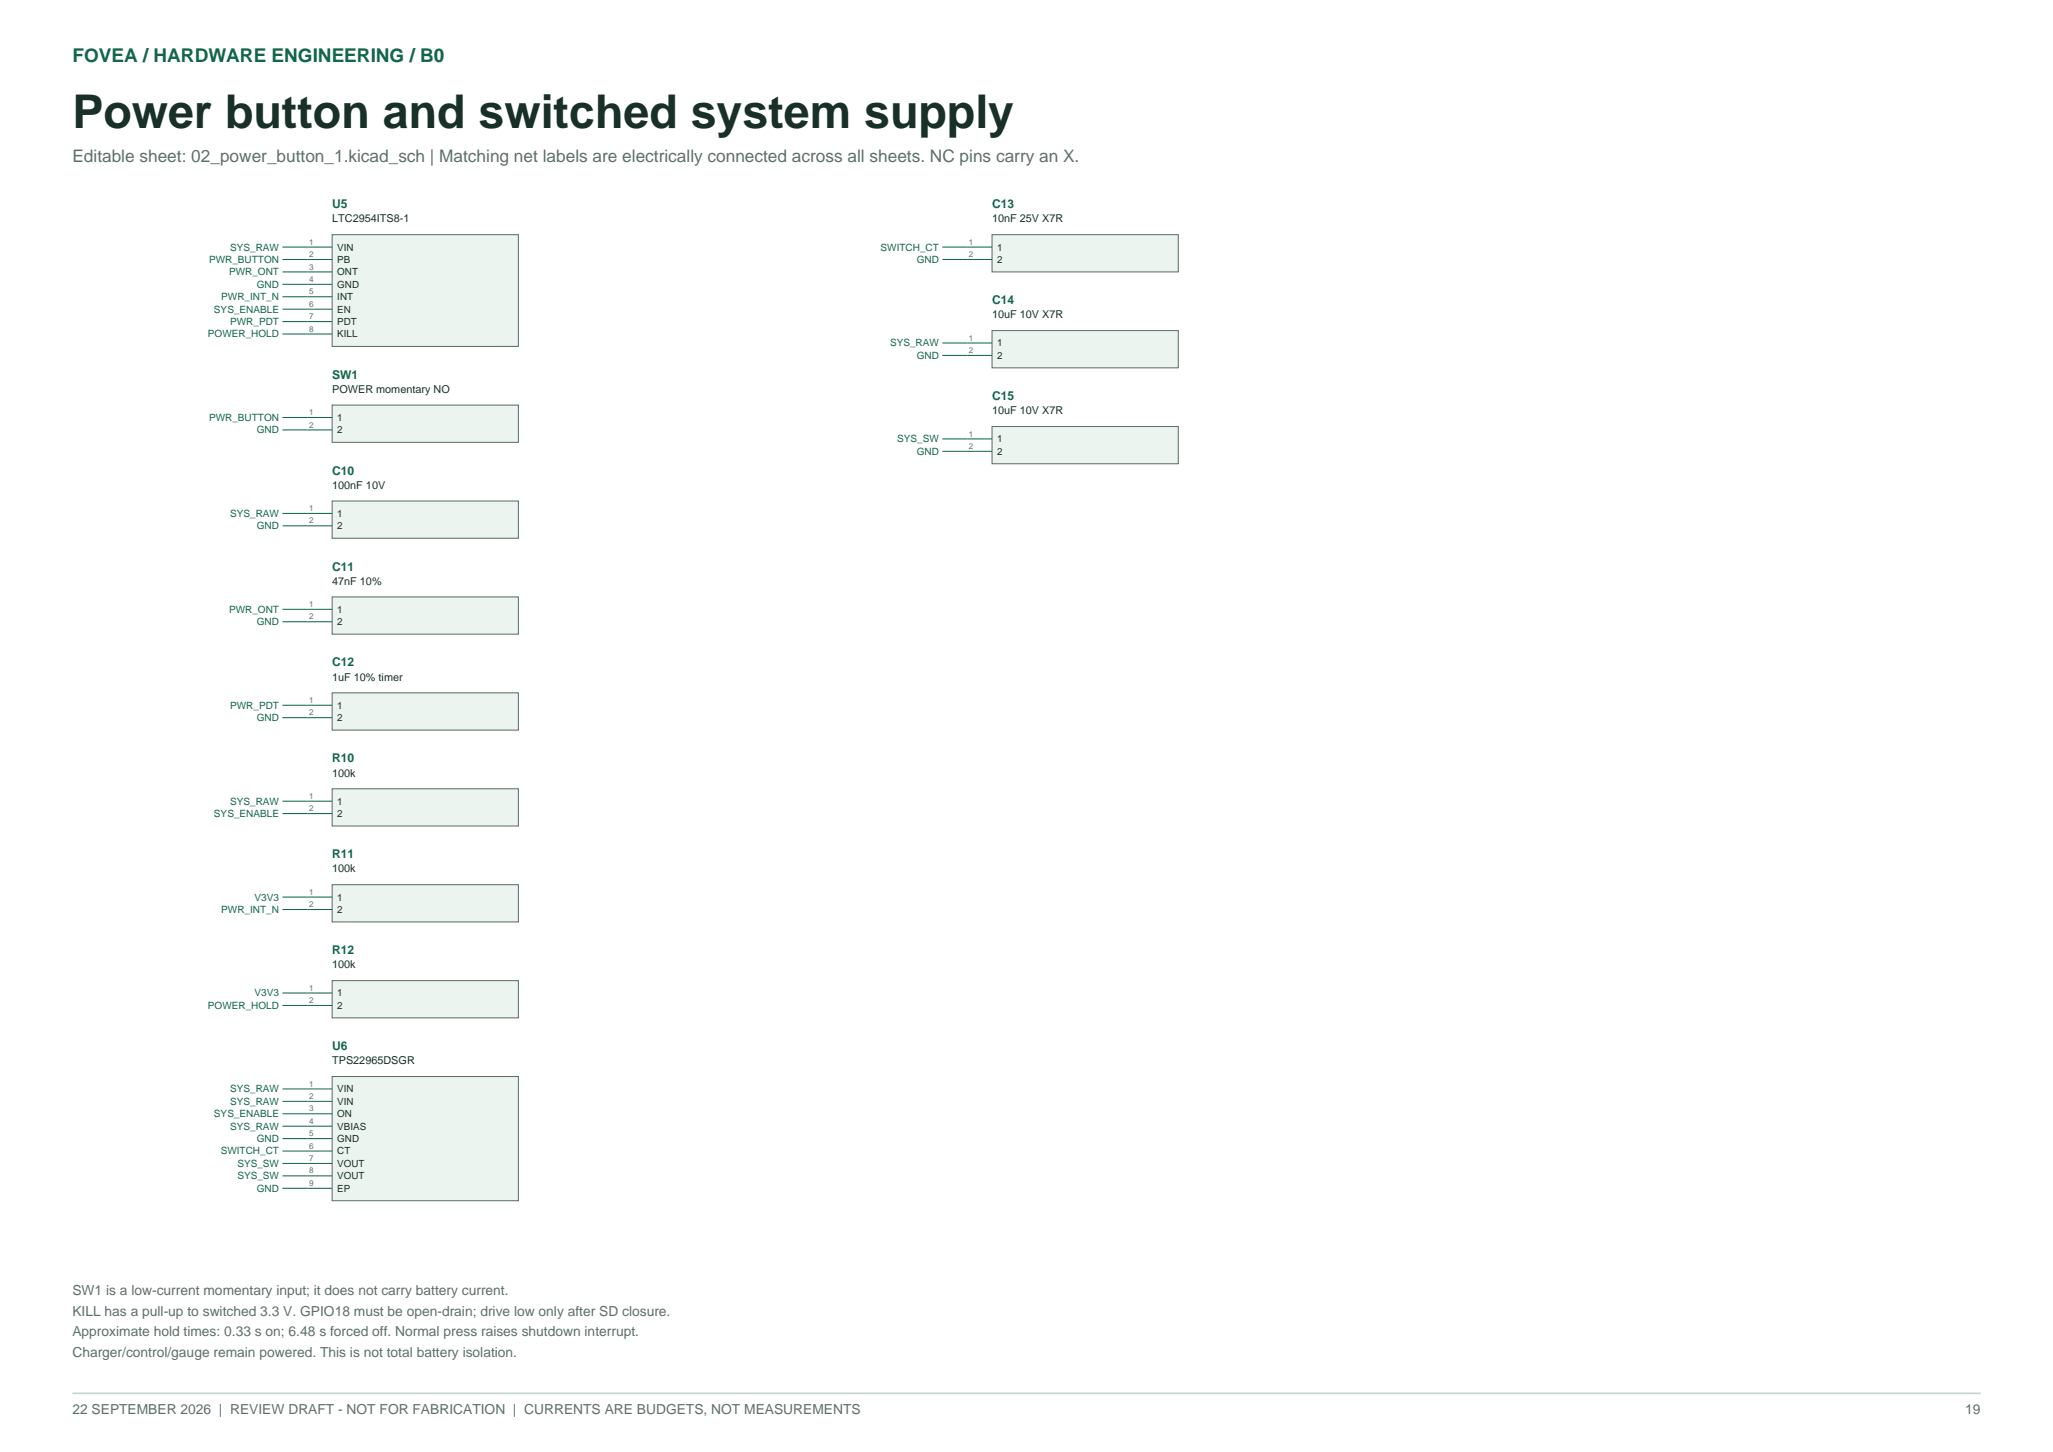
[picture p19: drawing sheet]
<svg xmlns="http://www.w3.org/2000/svg" width="420mm" height="297mm" viewBox="0 0 420 297" stroke-linecap="round" stroke-linejoin="round" font-family="sans-serif">
<defs><g id="words">
<text font-size="9.5" fill="#183027" x="14.8" y="26.1">Power button and switched system supply</text>
<text font-size="3.9" fill="#12674b" x="14.8" y="12.7">FOVEA / HARDWARE ENGINEERING / B0</text>
<text font-size="3.5" fill="#5d7067" x="14.8" y="33.2">Editable sheet: 02_power_button_1.kicad_sch | Matching net labels are electrically connected across all sheets. NC pins carry an X.</text>
<g font-size="2.8" fill="#5d7067">
<text x="14.8" y="264.9">SW1 is a low-current momentary input; it does not carry battery current.</text>
<text x="14.8" y="269.1">KILL has a pull-up to switched 3.3 V. GPIO18 must be open-drain; drive low only after SD closure.</text>
<text x="14.8" y="273.4">Approximate hold times: 0.33 s on; 6.48 s forced off. Normal press raises shutdown interrupt.</text>
<text x="14.8" y="277.6">Charger/control/gauge remain powered. This is not total battery isolation.</text>
<text x="14.8" y="289.2">22 SEPTEMBER 2026 | REVIEW DRAFT - NOT FOR FABRICATION | CURRENTS ARE BUDGETS, NOT MEASUREMENTS</text>
<text x="402" y="289.2">19</text>
</g>
<g font-size="2.5" fill="#12674b">
<text x="68" y="42.6">U5</text>
<text x="202.9" y="42.6">C13</text>
<text x="202.9" y="62.2">C14</text>
<text x="68" y="77.5">SW1</text>
<text x="202.9" y="81.8">C15</text>
<text x="68" y="97.1">C10</text>
<text x="68" y="116.7">C11</text>
<text x="68" y="136.3">C12</text>
<text x="68" y="155.9">R10</text>
<text x="68" y="175.6">R11</text>
<text x="68" y="195.2">R12</text>
<text x="68" y="214.8">U6</text>
</g>
<g font-size="2.2" fill="#183027">
<text x="68" y="45.5">LTC2954ITS8-1</text>
<text x="202.9" y="45.5">10nF 25V X7R</text>
<text x="202.9" y="65.1">10uF 10V X7R</text>
<text x="68" y="80.4">POWER momentary NO</text>
<text x="202.9" y="84.7">10uF 10V X7R</text>
<text x="68" y="100">100nF 10V</text>
<text x="68" y="119.6">47nF 10%</text>
<text x="68" y="139.2">1uF 10% timer</text>
<text x="68" y="158.8">100k</text>
<text x="68" y="178.5">100k</text>
<text x="68" y="198.1">100k</text>
<text x="68" y="217.7">TPS22965DSGR</text>
</g>
<g font-size="2" fill="#12674b">
<text x="42.8" y="53.8">PWR_BUTTON</text>
<text x="47.1" y="51.2">SYS_RAW</text>
<text x="180.1" y="51.2">SWITCH_CT</text>
<text x="187.5" y="53.8">GND</text>
<text x="46.9" y="56.3">PWR_ONT</text>
<text x="52.5" y="58.9">GND</text>
<text x="43.8" y="63.9">SYS_ENABLE</text>
<text x="45.3" y="61.4">PWR_INT_N</text>
<text x="42.5" y="69">POWER_HOLD</text>
<text x="47.1" y="66.5">PWR_PDT</text>
<text x="182.1" y="70.9">SYS_RAW</text>
<text x="187.5" y="73.4">GND</text>
<text x="42.8" y="86.1">PWR_BUTTON</text>
<text x="52.5" y="88.6">GND</text>
<text x="183.6" y="90.5">SYS_SW</text>
<text x="187.5" y="93">GND</text>
<text x="47.1" y="105.7">SYS_RAW</text>
<text x="52.5" y="108.3">GND</text>
<text x="46.9" y="125.3">PWR_ONT</text>
<text x="52.5" y="127.9">GND</text>
<text x="47.1" y="145">PWR_PDT</text>
<text x="52.5" y="147.5">GND</text>
<text x="43.8" y="167.1">SYS_ENABLE</text>
<text x="47.1" y="164.6">SYS_RAW</text>
<text x="52.1" y="184.2">V3V3</text>
<text x="45.3" y="186.7">PWR_INT_N</text>
<text x="52.1" y="203.8">V3V3</text>
<text x="42.5" y="206.4">POWER_HOLD</text>
<text x="47.1" y="223.4">SYS_RAW</text>
<text x="47.1" y="226">SYS_RAW</text>
<text x="43.8" y="228.5">SYS_ENABLE</text>
<text x="47.1" y="231.1">SYS_RAW</text>
<text x="52.5" y="233.6">GND</text>
<text x="45.1" y="236.1">SWITCH_CT</text>
<text x="48.6" y="238.7">SYS_SW</text>
<text x="48.6" y="241.2">SYS_SW</text>
<text x="52.5" y="243.8">GND</text>
</g>
<g font-size="2" fill="#183027">
<text x="69" y="51.2">VIN</text>
<text x="69" y="53.8">PB</text>
<text x="204" y="51.2">1</text>
<text x="204" y="53.8">2</text>
<text x="69" y="56.3">ONT</text>
<text x="69" y="58.9">GND</text>
<text x="69" y="61.4">INT</text>
<text x="69" y="63.9">EN</text>
<text x="69" y="66.5">PDT</text>
<text x="69" y="69">KILL</text>
<text x="204" y="70.9">1</text>
<text x="204" y="73.4">2</text>
<text x="69" y="86.1">1</text>
<text x="69" y="88.6">2</text>
<text x="204" y="90.5">1</text>
<text x="204" y="93">2</text>
<text x="69" y="105.7">1</text>
<text x="69" y="108.3">2</text>
<text x="69" y="125.3">1</text>
<text x="69" y="127.9">2</text>
<text x="69" y="145">1</text>
<text x="69" y="147.5">2</text>
<text x="69" y="164.6">1</text>
<text x="69" y="167.1">2</text>
<text x="69" y="184.2">1</text>
<text x="69" y="186.7">2</text>
<text x="69" y="203.8">1</text>
<text x="69" y="206.4">2</text>
<text x="69" y="223.4">VIN</text>
<text x="69" y="226">VIN</text>
<text x="69" y="228.5">ON</text>
<text x="69" y="231.1">VBIAS</text>
<text x="69" y="233.6">GND</text>
<text x="69" y="236.1">CT</text>
<text x="69" y="238.7">VOUT</text>
<text x="69" y="241.2">VOUT</text>
<text x="69" y="243.8">EP</text>
</g>
<g font-size="1.7" fill="#5d7067">
<text x="63.2" y="50">1</text>
<text x="63.2" y="52.6">2</text>
<text x="198.2" y="50">1</text>
<text x="198.2" y="52.6">2</text>
<text x="63.2" y="55.1">3</text>
<text x="63.2" y="57.7">4</text>
<text x="63.2" y="60.2">5</text>
<text x="63.2" y="62.7">6</text>
<text x="63.2" y="65.3">7</text>
<text x="63.2" y="67.8">8</text>
<text x="198.2" y="69.7">1</text>
<text x="198.2" y="72.2">2</text>
<text x="63.2" y="84.9">1</text>
<text x="63.2" y="87.4">2</text>
<text x="198.2" y="89.3">1</text>
<text x="198.2" y="91.8">2</text>
<text x="63.2" y="104.5">1</text>
<text x="63.2" y="107.1">2</text>
<text x="63.2" y="124.1">1</text>
<text x="63.2" y="126.7">2</text>
<text x="63.2" y="143.8">1</text>
<text x="63.2" y="146.3">2</text>
<text x="63.2" y="163.4">1</text>
<text x="63.2" y="165.9">2</text>
<text x="63.2" y="183">1</text>
<text x="63.2" y="185.5">2</text>
<text x="63.2" y="202.6">1</text>
<text x="63.2" y="205.2">2</text>
<text x="63.2" y="222.2">1</text>
<text x="63.2" y="224.8">2</text>
<text x="63.2" y="227.3">3</text>
<text x="63.2" y="229.9">4</text>
<text x="63.2" y="232.4">5</text>
<text x="63.2" y="234.9">6</text>
<text x="63.2" y="237.5">7</text>
<text x="63.2" y="240">8</text>
<text x="63.2" y="242.6">9</text>
</g>
</g></defs>
<path d="M14.8 285h390.4" fill="none" stroke="#c4d6cb" stroke-width=".35"/>
<path d="M68 48h38.1v22.9h-38.1z" fill-rule="evenodd" fill="#ecf4ef" stroke="#5d7067" stroke-width=".21"/>
<path d="M57.8 50.5h10.2M57.8 53.1h10.2M57.8 55.6h10.2M57.8 58.2h10.2M57.8 60.7h10.2M57.8 63.2h10.2M57.8 65.8h10.2M57.8 68.3h10.2" fill="none" stroke="#12674b" stroke-width=".21"/>
<path d="M68 82.9h38.1v7.6h-38.1z" fill-rule="evenodd" fill="#ecf4ef" stroke="#5d7067" stroke-width=".21"/>
<path d="M57.8 85.4h10.2M57.8 87.9h10.2" fill="none" stroke="#12674b" stroke-width=".21"/>
<path d="M68 102.5h38.1v7.6h-38.1z" fill-rule="evenodd" fill="#ecf4ef" stroke="#5d7067" stroke-width=".21"/>
<path d="M57.8 105h10.2M57.8 107.6h10.2" fill="none" stroke="#12674b" stroke-width=".21"/>
<path d="M68 122.1h38.1v7.6h-38.1z" fill-rule="evenodd" fill="#ecf4ef" stroke="#5d7067" stroke-width=".21"/>
<path d="M57.8 124.6h10.2M57.8 127.2h10.2" fill="none" stroke="#12674b" stroke-width=".21"/>
<path d="M68 141.7h38.1v7.6h-38.1z" fill-rule="evenodd" fill="#ecf4ef" stroke="#5d7067" stroke-width=".21"/>
<path d="M57.8 144.3h10.2M57.8 146.8h10.2" fill="none" stroke="#12674b" stroke-width=".21"/>
<path d="M68 161.3h38.1v7.7h-38.1z" fill-rule="evenodd" fill="#ecf4ef" stroke="#5d7067" stroke-width=".21"/>
<path d="M57.8 163.9h10.2M57.8 166.4h10.2" fill="none" stroke="#12674b" stroke-width=".21"/>
<path d="M68 181h38.1v7.6h-38.1z" fill-rule="evenodd" fill="#ecf4ef" stroke="#5d7067" stroke-width=".21"/>
<path d="M57.8 183.5h10.2M57.8 186h10.2" fill="none" stroke="#12674b" stroke-width=".21"/>
<path d="M68 200.6h38.1v7.6h-38.1z" fill-rule="evenodd" fill="#ecf4ef" stroke="#5d7067" stroke-width=".21"/>
<path d="M57.8 203.1h10.2M57.8 205.7h10.2" fill="none" stroke="#12674b" stroke-width=".21"/>
<path d="M68 220.2h38.1v25.4h-38.1z" fill-rule="evenodd" fill="#ecf4ef" stroke="#5d7067" stroke-width=".21"/>
<path d="M57.8 222.7h10.2M57.8 225.3h10.2M57.8 227.8h10.2M57.8 230.4h10.2M57.8 232.9h10.2M57.8 235.4h10.2M57.8 238h10.2M57.8 240.5h10.2M57.8 243.1h10.2" fill="none" stroke="#12674b" stroke-width=".21"/>
<path d="M202.9 48h38.1v7.6h-38.1z" fill-rule="evenodd" fill="#ecf4ef" stroke="#5d7067" stroke-width=".21"/>
<path d="M192.8 50.5h10.1M192.8 53.1h10.1" fill="none" stroke="#12674b" stroke-width=".21"/>
<path d="M202.9 67.6h38.1v7.6h-38.1z" fill-rule="evenodd" fill="#ecf4ef" stroke="#5d7067" stroke-width=".21"/>
<path d="M192.8 70.2h10.1M192.8 72.7h10.1" fill="none" stroke="#12674b" stroke-width=".21"/>
<path d="M202.9 87.2h38.1v7.7h-38.1z" fill-rule="evenodd" fill="#ecf4ef" stroke="#5d7067" stroke-width=".21"/>
<path d="M192.8 89.8h10.1M192.8 92.3h10.1" fill="none" stroke="#12674b" stroke-width=".21"/>
<use href="#words"/>
</svg>
